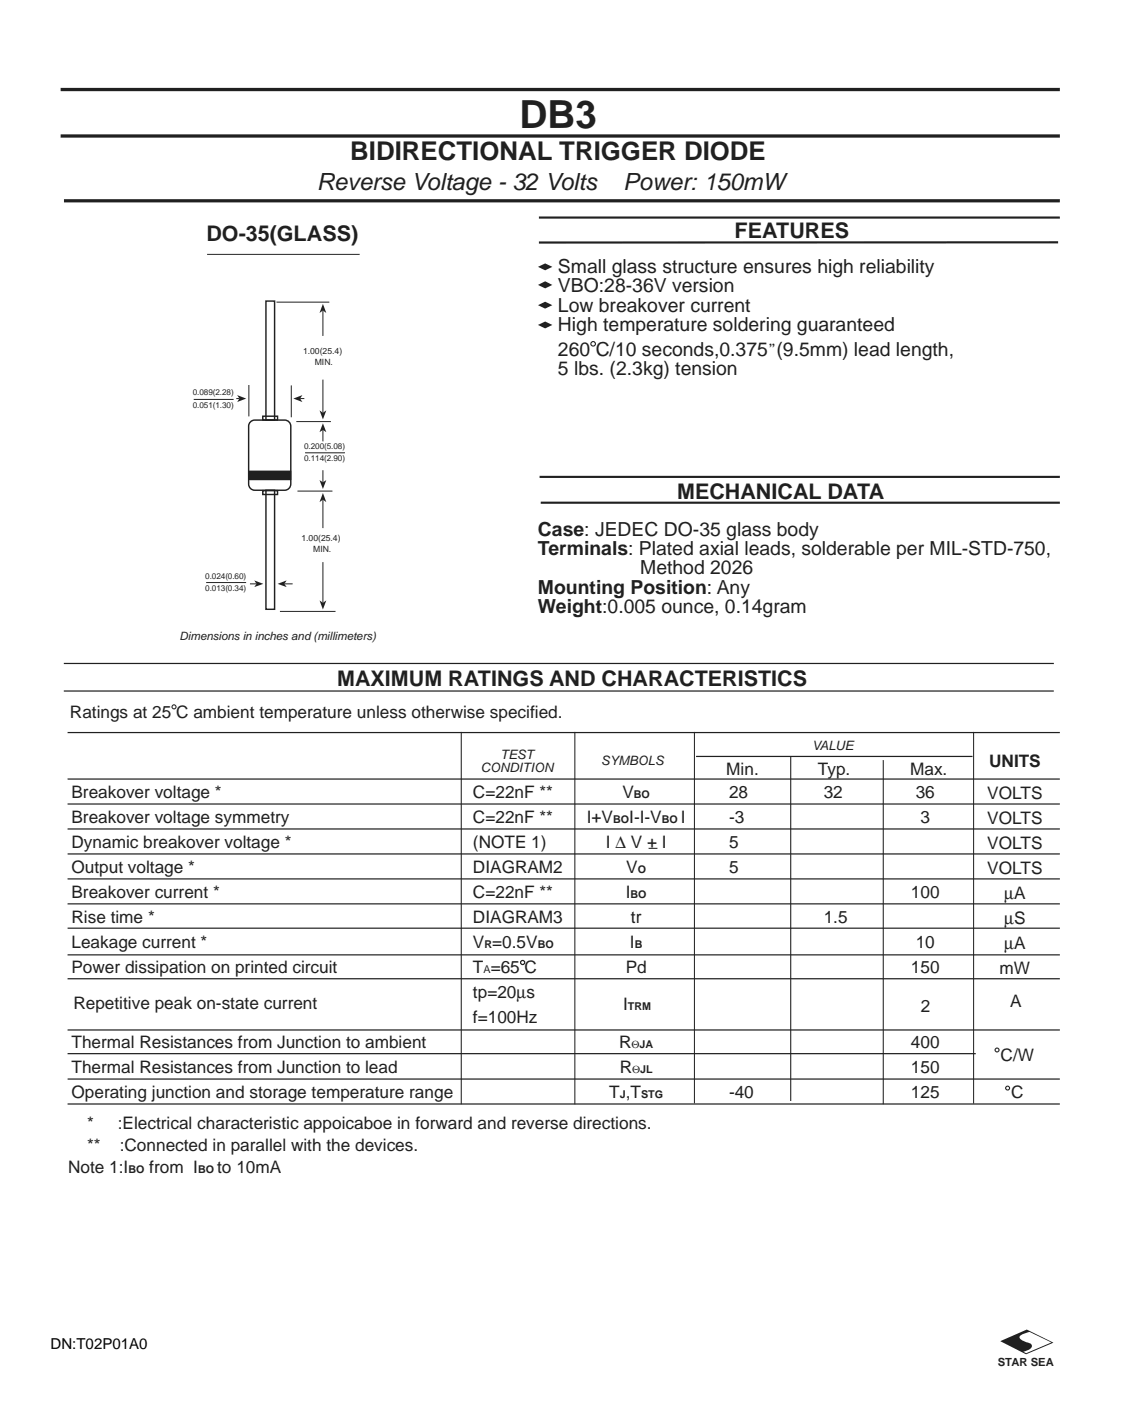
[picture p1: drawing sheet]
<svg xmlns="http://www.w3.org/2000/svg" width="184mm" height="230mm" viewBox="0 0 184 230" stroke-linecap="round" stroke-linejoin="round" font-family="sans-serif">
<defs><g id="words">
<text font-size="6.3" fill="#231f20" x="85.2" y="20.9">DB3</text>
<text font-size="4.2" fill="#231f20" x="57.4" y="26.2">BIDIRECTIONAL TRIGGER DIODE</text>
<g font-size="3.9" fill="#231f20">
<text x="52" y="31.1">Reverse Voltage - 32 Volts</text>
<text x="102.2" y="31.1">Power: 150mW</text>
</g>
<g font-size="3.5" fill="#231f20">
<text x="33.8" y="39.5">DO-35(GLASS)</text>
<text x="120.4" y="39">FEATURES</text>
<text x="111" y="81.7">MECHANICAL DATA</text>
<text x="55.3" y="112.4">MAXIMUM RATINGS AND CHARACTERISTICS</text>
</g>
<g font-size="3.2" fill="#231f20">
<text x="91.5" y="44.7">Small glass structure ensures high reliability</text>
<text x="91.5" y="47.9">VBO:28-36V version</text>
<text x="91.5" y="51.1">Low breakover current</text>
<text x="91.5" y="54.3">High temperature soldering guaranteed</text>
<text x="91.5" y="58.4">260 C/10 seconds,0.375</text>
<text x="91.5" y="61.5">5 lbs. (2.3kg) tension</text>
<text x="88.2" y="87.8">Case: JEDEC DO-35 glass body</text>
<text x="88.2" y="91">Terminals: Plated axial leads, solderable per MIL-STD-750,</text>
<text x="105" y="94.1">Method 2026</text>
<text x="88.2" y="97.3">Mounting Position: Any</text>
<text x="88.2" y="100.5">Weight:0.005 ounce, 0.14gram</text>
</g>
<g font-size="2.8" fill="#231f20">
<text x="125.9" y="58.4">”(9.5mm) lead length,</text>
<text x="11.5" y="117.7">Ratings at 25 C ambient temperature unless otherwise specified.</text>
<text x="162.2" y="125.8">UNITS</text>
<text x="11.7" y="130.8">Breakover voltage *</text>
<text x="77.6" y="130.8">C=22nF **</text>
<text x="102" y="130.8">V</text>
<text x="119.1" y="127">Min.</text>
<text x="119.5" y="130.8">28</text>
<text x="134.1" y="127">Typ.</text>
<text x="135.1" y="130.8">32</text>
<text x="149.2" y="127">Max.</text>
<text x="150.1" y="130.8">36</text>
<text x="161.9" y="131">VOLTS</text>
<text x="11.7" y="134.9">Breakover voltage symmetry</text>
<text x="77.6" y="134.9">C=22nF **</text>
<text x="96.2" y="134.9">I+V</text>
<text x="103.2" y="134.9">I-I-V</text>
<text x="111.6" y="134.9">I</text>
<text x="119.5" y="134.9">-3</text>
<text x="150.9" y="134.9">3</text>
<text x="161.9" y="135.1">VOLTS</text>
<text x="11.7" y="139">Dynamic breakover voltage *</text>
<text x="11.7" y="143.1">Output voltage *</text>
<text x="77.6" y="139">(NOTE 1)</text>
<text x="77.6" y="143.1">DIAGRAM2</text>
<text x="99.3" y="139">I ∆ V + I</text>
<text x="102.7" y="143.1">V</text>
<text x="119.5" y="139">5</text>
<text x="119.5" y="143.1">5</text>
<text x="161.9" y="139.2">VOLTS</text>
<text x="161.9" y="143.2">VOLTS</text>
<text x="11.7" y="147.2">Breakover current *</text>
<text x="77.6" y="147.2">C=22nF **</text>
<text x="102.6" y="147.2">I</text>
<text x="149.4" y="147.2">100</text>
<text x="164.6" y="147.3">µA</text>
<text x="11.7" y="151.3">Rise time *</text>
<text x="11.7" y="155.4">Leakage current *</text>
<text x="77.6" y="151.3">DIAGRAM3</text>
<text x="77.6" y="155.4">V =0.5V</text>
<text x="103.3" y="155.4">I</text>
<text x="103.4" y="151.3">tr</text>
<text x="135.1" y="151.3">1.5</text>
<text x="150.1" y="155.4">10</text>
<text x="164.6" y="151.4">µS</text>
<text x="164.6" y="155.5">µA</text>
<text x="11.7" y="159.5">Power dissipation on printed circuit</text>
<text x="77.6" y="159.5">T =65 C</text>
<text x="102.6" y="159.5">Pd</text>
<text x="149.4" y="159.5">150</text>
<text x="163.9" y="159.6">mW</text>
<text x="12" y="165.5">Repetitive peak on-state current</text>
<text x="77.6" y="163.6">tp=20µs</text>
<text x="77.6" y="167.6">f=100Hz</text>
<text x="102.2" y="165.5">I</text>
<text x="151" y="165.9">2</text>
<text x="165.6" y="165">A</text>
<text x="11.7" y="171.7">Thermal Resistances from Junction to ambient</text>
<text x="101.5" y="171.7">R</text>
<text x="149.4" y="171.7">400</text>
<text x="164.1" y="173.9">C/W</text>
<text x="11.7" y="175.8">Thermal Resistances from Junction to lead</text>
<text x="11.7" y="179.9">Operating junction and storage temperature range</text>
<text x="99.9" y="179.9">T ,T</text>
<text x="101.6" y="175.8">R</text>
<text x="119.5" y="179.9">-40</text>
<text x="149.4" y="175.8">150</text>
<text x="149.4" y="179.9">125</text>
<text x="14.3" y="185.2">*</text>
<text x="19.3" y="185.2">:Electrical characteristic appoicaboe in forward and reverse directions.</text>
<text x="165.8" y="180">C</text>
<text x="14.3" y="188.7">**</text>
<text x="19.6" y="188.7">:Connected in parallel with the devices.</text>
<text x="11.2" y="192.2">Note 1:I</text>
<text x="24.5" y="192.2">from I</text>
<text x="35.6" y="192.2">to 10mA</text>
</g>
<text font-size="2.5" x="8.3" y="221.1">DN:T02P01A0</text>
<g font-size="2.1" fill="#231f20">
<text x="82.1" y="124.5">TEST</text>
<text x="98.6" y="125.4">SYMBOLS</text>
<text x="133.1" y="123">VALUE</text>
<text x="78.9" y="126.6">CONDITION</text>
</g>
<text font-size="1.9" fill="#231f20" x="29.5" y="105">Dimensions in inches and (millimeters)</text>
<g font-size="1.8" fill="#231f20">
<text x="103.9" y="130.8">BO</text>
<text x="100.5" y="134.9">BO</text>
<text x="108.5" y="134.9">BO</text>
<text x="104.6" y="143.1">O</text>
<text x="103.4" y="147.2">BO</text>
<text x="79.4" y="155.4">R</text>
<text x="88.2" y="155.4">BO</text>
<text x="104.1" y="155.4">B</text>
<text x="79.3" y="159.5">A</text>
<text x="102.9" y="165.5">TRM</text>
<text x="103.5" y="171.7">ΘJA</text>
<text x="101.6" y="179.9">J</text>
<text x="103.6" y="175.8">ΘJL</text>
<text x="105.1" y="179.9">STG</text>
<text x="21" y="192.2">BO</text>
<text x="32.5" y="192.2">BO</text>
<text x="163.6" y="223.9">STAR SEA</text>
</g>
<g font-size="1.4" fill="#231f20">
<text x="49.7" y="58">1.00(25.4)</text>
<text x="51.6" y="59.9">MIN.</text>
<text x="49.4" y="88.7">1.00(25.4)</text>
<text x="51.3" y="90.6">MIN.</text>
</g>
<g font-size="1.3" fill="#231f20">
<text x="31.6" y="64.8">0.089(2.28)</text>
<text x="31.6" y="66.9">0.051(1.30)</text>
<text x="49.9" y="73.6">0.200(5.08)</text>
<text x="49.9" y="75.6">0.114(2.90)</text>
<text x="33.7" y="94.9">0.024(0.60)</text>
<text x="33.7" y="96.9">0.013(0.34)</text>
</g>
</g></defs>
<path d="M88.5 78.2h85.3M88.7 82.4h85.1" fill="none" stroke="#231f20" stroke-width=".35"/>
<path d="M10.5 32.9h163.3" fill="none" stroke="#231f20" stroke-width=".53"/>
<path d="M10.5 113.3h162.3M10.5 108.8h162.3M11.1 127.7h162.7M11.1 120.1h162.7M11.1 135.9h162.7M11.1 131.8h162.7M11.1 140h162.7M11.1 148.2h162.7M11.1 160.4h162.7M11.1 172.7h148.9M11.1 181h162.7" fill="none" stroke="#231f20" stroke-width=".2"/>
<g fill="#231f20">
<path d="M88.2 43.7l1.2-.5 1.2 .5-1.2 .6z" fill-rule="evenodd"/>
<path d="M88.2 50l1.2-.5 1.2 .5-1.2 .6z" fill-rule="evenodd"/>
<path d="M88.2 46.7l1.2-.6 1.2 .6-1.2 .6z" fill-rule="evenodd"/>
<path d="M88.2 53.3l1.2-.6 1.2 .6-1.2 .5z" fill-rule="evenodd"/>
</g>
<path d="M9.9 14.7h163.9M9.9 22.3h163.9" fill="none" stroke="#231f20" stroke-width=".54"/>
<g fill="none" stroke="#231f20" stroke-width=".18">
<circle cx="97.2" cy="56.4" r=".37"/>
<circle cx="163.5" cy="172.1" r=".32"/>
<circle cx="165.2" cy="178.4" r=".32"/>
</g>
<path d="M88.4 35.7h85.4M173.5 39.7l-85.1 .1" fill="none" stroke="#231f20" stroke-width=".35"/>
<g fill="none" stroke="#231f20" stroke-width=".2">
<path d="M114.1 124h45.4M11.1 144.1h162.7M11.1 152.2h162.7M11.1 156.5h162.7M11.1 176.9h162.7M11.1 168.8h162.7"/>
<circle cx="85.7" cy="157.8" r=".34"/>
</g>
<g fill="none" stroke="#231f20" stroke-width=".17">
<path d="M75.6 120v61M94.3 120v61M113.9 120v60.9M159.6 120v60.9M106.3 139.1h1.5M129.6 124v56.5M144.8 124.6v56.4"/>
<circle cx="28.5" cy="115.9" r=".33"/>
</g>
<path d="M164 219.9l4.4-2 4.3 2.2-4.5 1.9z" fill-rule="evenodd" fill="#231f20"/>
<path d="M167.3 218.9l1.5-.6 3.6 1.8-4.2 1.7-.4-.2 .1-.1a1.68 1.68 0 0 0 1.3-.8 .94 .94 0 0 0-1-.7l-.8-.4-.3-.4z" fill-rule="evenodd" fill="#fff"/>
<path d="M43.6 49.4h1.4v19.5h-1.4zM43.6 80.4h1.4v19.5h-1.4z" fill="none" stroke="#231f20" stroke-width=".24"/>
<path d="M45.3 49.5h8.7M52.9 50.9v4.2M40.8 63.1v5.2M47.8 63.2v5.2M48.6 69.1h5.7M48.8 80.5h5.7M45.9 100.2h9.1" fill="none" stroke="#231f20" stroke-width=".16"/>
<path d="M52.9 49.8l.6 1.5-.6-.4-.5 .4z" fill="#231f20"/>
<path d="M52.9 62.2v5.5" fill="none" stroke="#231f20" stroke-width=".16"/>
<path d="M52.4 67.3l.5 .4 .6-.4-.6 1.5z" fill="#231f20"/>
<path d="M52.9 70.5v1.9" fill="none" stroke="#231f20" stroke-width=".16"/>
<path d="M52.9 69.4l.6 1.4-.6-.3-.5 .3z" fill="#231f20"/>
<path d="M52.9 77.1v2" fill="none" stroke="#231f20" stroke-width=".16"/>
<path d="M52.4 78.7l.5 .4 .6-.4-.6 1.5z" fill="#231f20"/>
<path d="M52.9 81.9v4.7" fill="none" stroke="#231f20" stroke-width=".16"/>
<path d="M52.9 80.8l.6 1.5-.6-.4-.5 .4z" fill="#231f20"/>
<path d="M52.9 92.1v6.7" fill="none" stroke="#231f20" stroke-width=".16"/>
<path d="M52.4 98.4l.5 .4 .6-.4-.6 1.5z" fill="#231f20"/>
<path d="M40.9 77.3h6.7v1.3h-6.7z" fill-rule="evenodd" fill="#231f20" stroke="#231f20" stroke-width=".24"/>
<path d="M46.6 95.7h1.4" fill="none" stroke="#231f20" stroke-width=".16"/>
<path d="M45.5 95.7l1.5-.6-.4 .6 .4 .5z" fill="#231f20"/>
<path d="M41 95.7h1.1" fill="none" stroke="#231f20" stroke-width=".16"/>
<path d="M41.7 95.1l1.5 .6-1.5 .5 .4-.5z" fill="#231f20"/>
<path d="M38.7 65.3h.6" fill="none" stroke="#231f20" stroke-width=".16"/>
<path d="M38.9 64.8l1.5 .5-1.5 .6 .4-.6z" fill="#231f20"/>
<path d="M49.2 65.3h.7" fill="none" stroke="#231f20" stroke-width=".16"/>
<path d="M48.1 65.3l1.5-.5-.4 .5 .4 .6z" fill="#231f20"/>
<path d="M41.1 69.2l.7-.3h4.9a1 1 0 0 1 1 .9v9.5a1.01 1.01 0 0 1-1 1.1h-4.9a1.01 1.01 0 0 1-1-1.1v-9.5zM43.1 68.2h2.4v.7h-2.4zM43.1 80.4h2.4v.7h-2.4z" fill="none" stroke="#231f20" stroke-width=".24"/>
<path d="M34 41.7h25M31.8 65.5h6.5M50 74.2h6.6M33.8 95.5h6.6" fill="none" stroke="#231f20" stroke-width=".16"/>
<use href="#words"/>
</svg>
